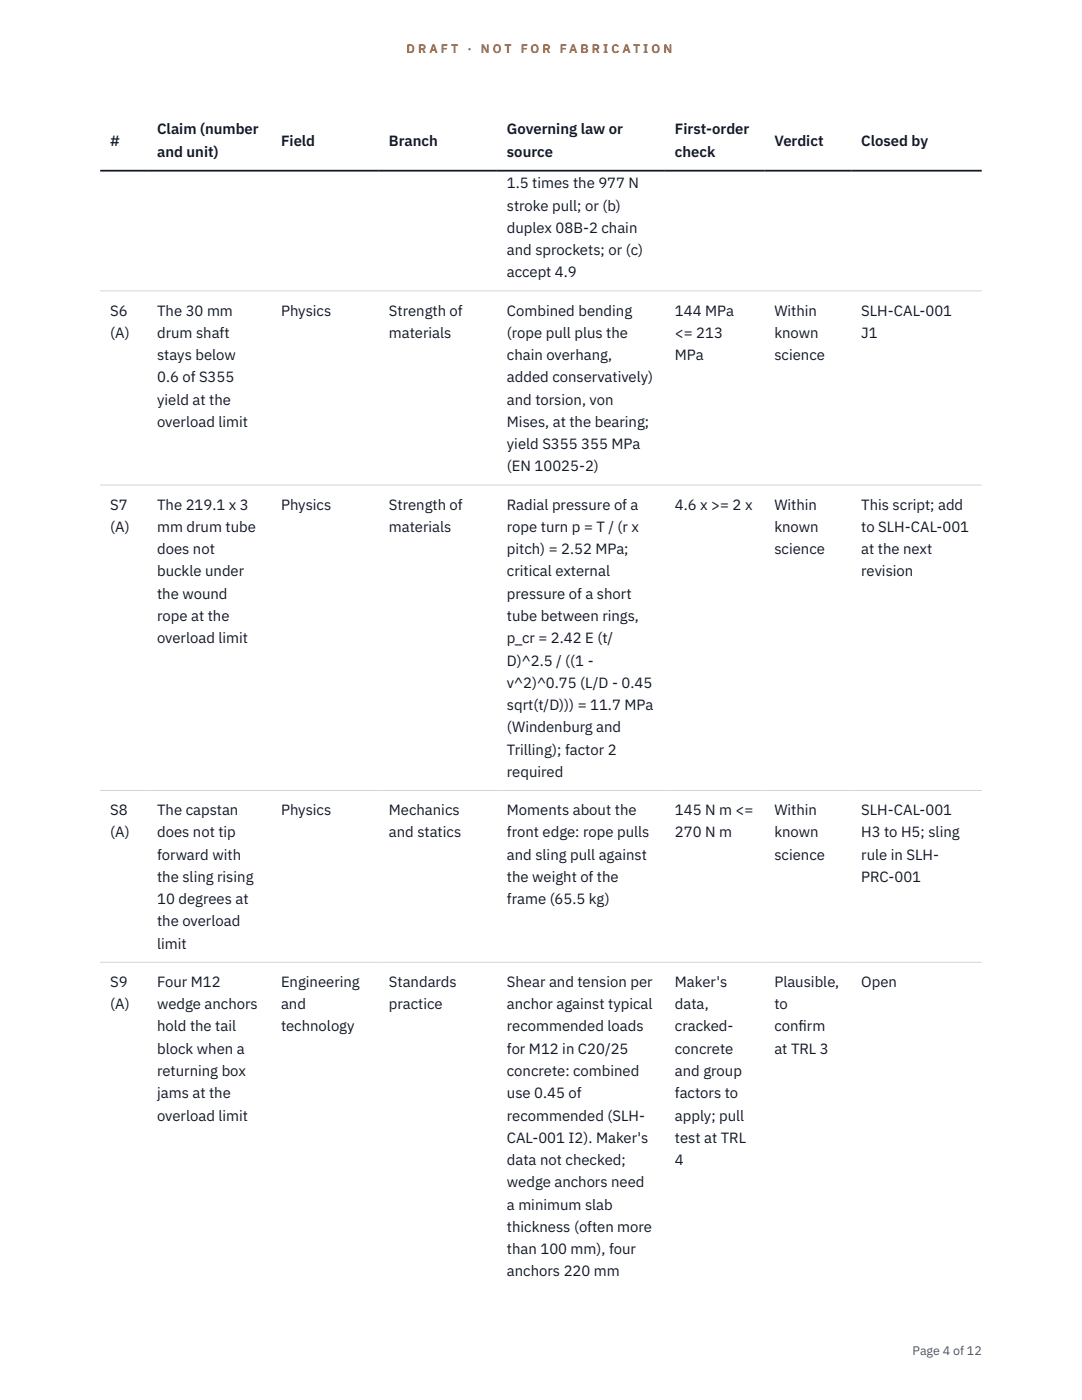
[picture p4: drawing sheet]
<svg xmlns="http://www.w3.org/2000/svg" width="216mm" height="279mm" viewBox="0 0 216 279" stroke-linecap="round" stroke-linejoin="round" font-family="sans-serif">
<defs><g id="words">
<g font-size="3" fill="#111827">
<text x="22" y="29.1">#</text>
<text x="31.3" y="26.8">Claim (number</text>
<text x="56.1" y="29.1">Field</text>
<text x="77.6" y="29.1">Branch</text>
<text x="101.1" y="26.8">Governing law or</text>
<text x="134.7" y="26.8">First-order</text>
<text x="154.5" y="29.1">Verdict</text>
<text x="171.9" y="29.1">Closed by</text>
<text x="31.3" y="31.3">and unit)</text>
<text x="101.1" y="31.3">source</text>
<text x="134.7" y="31.3">check</text>
<text x="101.1" y="37.6">1.5 times the 977 N</text>
<text x="101.1" y="42">stroke pull; or (b)</text>
<text x="101.1" y="46.5">duplex 08B-2 chain</text>
<text x="101.1" y="50.9">and sprockets; or (c)</text>
<text x="101.1" y="55.4">accept 4.9</text>
<text x="22" y="63">S6</text>
<text x="31.3" y="63">The 30 mm</text>
<text x="56.1" y="63">Physics</text>
<text x="77.6" y="63">Strength of</text>
<text x="101.1" y="63">Combined bending</text>
<text x="134.7" y="63">144 MPa</text>
<text x="154.5" y="63">Within</text>
<text x="171.9" y="63">SLH-CAL-001</text>
<text x="22" y="67.4">(A)</text>
<text x="31.3" y="67.4">drum shaft</text>
<text x="31.3" y="71.9">stays below</text>
<text x="77.6" y="67.4">materials</text>
<text x="101.1" y="67.4">(rope pull plus the</text>
<text x="101.1" y="71.9">chain overhang,</text>
<text x="134.7" y="67.4">&lt;= 213</text>
<text x="134.7" y="71.9">MPa</text>
<text x="154.5" y="67.4">known</text>
<text x="154.5" y="71.9">science</text>
<text x="171.9" y="67.4">J1</text>
<text x="31.3" y="76.3">0.6 of S355</text>
<text x="101.1" y="76.3">added conservatively)</text>
<text x="31.3" y="80.8">yield at the</text>
<text x="101.1" y="80.8">and torsion, von</text>
<text x="31.3" y="85.2">overload limit</text>
<text x="101.1" y="85.2">Mises, at the bearing;</text>
<text x="101.1" y="89.6">yield S355 355 MPa</text>
<text x="101.1" y="94.1">(EN 10025-2)</text>
<text x="22" y="101.7">S7</text>
<text x="31.3" y="101.7">The 219.1 x 3</text>
<text x="56.1" y="101.7">Physics</text>
<text x="77.6" y="101.7">Strength of</text>
<text x="101.1" y="101.7">Radial pressure of a</text>
<text x="134.7" y="101.7">4.6 x &gt;= 2 x</text>
<text x="154.5" y="101.7">Within</text>
<text x="171.9" y="101.7">This script; add</text>
<text x="22" y="106.2">(A)</text>
<text x="31.3" y="106.2">mm drum tube</text>
<text x="77.6" y="106.2">materials</text>
<text x="101.1" y="106.2">rope turn p = T / (r x</text>
<text x="154.5" y="106.2">known</text>
<text x="171.9" y="106.2">to SLH-CAL-001</text>
<text x="31.3" y="110.6">does not</text>
<text x="101.1" y="110.6">pitch) = 2.52 MPa;</text>
<text x="154.5" y="110.6">science</text>
<text x="171.9" y="110.6">at the next</text>
<text x="31.3" y="115">buckle under</text>
<text x="31.3" y="119.5">the wound</text>
<text x="101.1" y="115">critical external</text>
<text x="101.1" y="119.5">pressure of a short</text>
<text x="171.9" y="115">revision</text>
<text x="31.3" y="123.9">rope at the</text>
<text x="101.1" y="123.9">tube between rings,</text>
<text x="31.3" y="128.4">overload limit</text>
<text x="101.1" y="128.4">p_cr = 2.42 E (t/</text>
<text x="101.1" y="132.8">D)^2.5 / ((1 -</text>
<text x="101.1" y="137.3">v^2)^0.75 (L/D - 0.45</text>
<text x="101.1" y="141.7">sqrt(t/D))) = 11.7 MPa</text>
<text x="101.1" y="146.2">(Windenburg and</text>
<text x="101.1" y="150.6">Trilling); factor 2</text>
<text x="101.1" y="155.1">required</text>
<text x="22" y="162.7">S8</text>
<text x="22" y="167.1">(A)</text>
<text x="31.3" y="162.7">The capstan</text>
<text x="31.3" y="167.1">does not tip</text>
<text x="56.1" y="162.7">Physics</text>
<text x="77.6" y="162.7">Mechanics</text>
<text x="77.6" y="167.1">and statics</text>
<text x="101.1" y="162.7">Moments about the</text>
<text x="101.1" y="167.1">front edge: rope pulls</text>
<text x="134.7" y="162.7">145 N m &lt;=</text>
<text x="134.7" y="167.1">270 N m</text>
<text x="154.5" y="162.7">Within</text>
<text x="154.5" y="167.1">known</text>
<text x="171.9" y="162.7">SLH-CAL-001</text>
<text x="171.9" y="167.1">H3 to H5; sling</text>
<text x="31.3" y="171.6">forward with</text>
<text x="101.1" y="171.6">and sling pull against</text>
<text x="154.5" y="171.6">science</text>
<text x="171.9" y="171.6">rule in SLH-</text>
<text x="31.3" y="176">the sling rising</text>
<text x="101.1" y="176">the weight of the</text>
<text x="171.9" y="176">PRC-001</text>
<text x="31.3" y="180.5">10 degrees at</text>
<text x="31.3" y="184.9">the overload</text>
<text x="101.1" y="180.5">frame (65.5 kg)</text>
<text x="31.3" y="189.3">limit</text>
<text x="22" y="197">S9</text>
<text x="31.3" y="197">Four M12</text>
<text x="56.1" y="197">Engineering</text>
<text x="77.6" y="197">Standards</text>
<text x="101.1" y="197">Shear and tension per</text>
<text x="134.7" y="197">Maker's</text>
<text x="154.5" y="197">Plausible,</text>
<text x="171.9" y="197">Open</text>
<text x="22" y="201.4">(A)</text>
<text x="31.3" y="201.4">wedge anchors</text>
<text x="56.1" y="201.4">and</text>
<text x="77.6" y="201.4">practice</text>
<text x="101.1" y="201.4">anchor against typical</text>
<text x="134.7" y="201.4">data,</text>
<text x="154.5" y="201.4">to</text>
<text x="31.3" y="205.9">hold the tail</text>
<text x="56.1" y="205.9">technology</text>
<text x="101.1" y="205.9">recommended loads</text>
<text x="134.7" y="205.9">cracked-</text>
<text x="154.5" y="205.9">conf</text>
<text x="159.3" y="205.9">irm</text>
<text x="31.3" y="210.3">block when a</text>
<text x="31.3" y="214.7">returning box</text>
<text x="101.1" y="210.3">for M12 in C20/25</text>
<text x="101.1" y="214.7">concrete: combined</text>
<text x="134.7" y="210.3">concrete</text>
<text x="134.7" y="214.7">and group</text>
<text x="154.5" y="210.3">at TRL 3</text>
<text x="31.3" y="219.2">jams at the</text>
<text x="101.1" y="219.2">use 0.45 of</text>
<text x="134.7" y="219.2">factors to</text>
<text x="31.3" y="223.6">overload limit</text>
<text x="101.1" y="223.6">recommended (SLH-</text>
<text x="134.7" y="223.6">apply; pull</text>
<text x="101.1" y="228.1">CAL-001 I2). Maker's</text>
<text x="101.1" y="232.5">data not checked;</text>
<text x="134.7" y="228.1">test at TRL</text>
<text x="134.7" y="232.5">4</text>
<text x="101.1" y="237">wedge anchors need</text>
<text x="101.1" y="241.4">a minimum slab</text>
<text x="101.1" y="245.9">thickness (often more</text>
<text x="101.1" y="250.3">than 100 mm), four</text>
<text x="101.1" y="254.8">anchors 220 mm</text>
</g>
<g font-size="2.5" fill="#b45309">
<text x="81.1" y="10.5">D R A F T</text>
<text x="93.3" y="10.5">·</text>
<text x="95.9" y="10.5">N O T</text>
<text x="103.9" y="10.5">F O R</text>
<text x="111.7" y="10.5">F A B R I C A T I O N</text>
</g>
<text font-size="2.5" fill="#4b5563" x="182.1" y="270.3">Page 4 of 12</text>
</g></defs>
<path d="M20 58.1h175.9M20 96.8h175.9M20 157.8h175.9M20 192h175.9" fill="none" stroke="#d1d5db" stroke-width=".2"/>
<path d="M20 34.1h175.9" fill="none" stroke="#111827" stroke-width=".35"/>
<use href="#words"/>
</svg>
